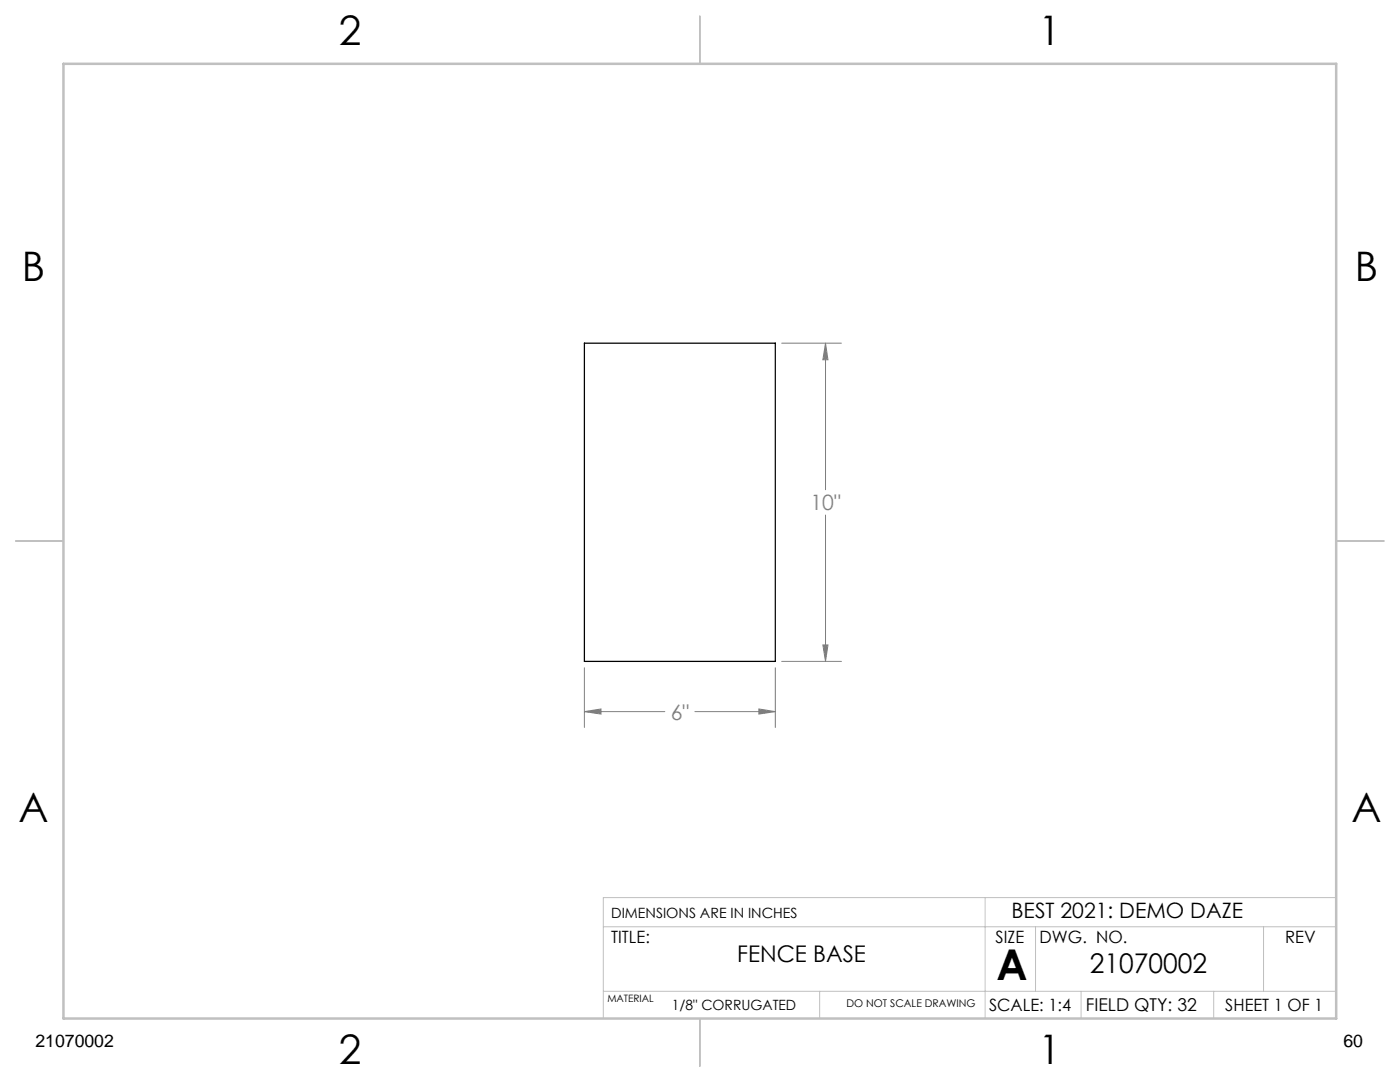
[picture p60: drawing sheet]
<svg xmlns="http://www.w3.org/2000/svg" width="279mm" height="216mm" viewBox="0 0 279 216" stroke-linecap="round" stroke-linejoin="round" font-family="sans-serif">
<defs><g id="words">
<text font-size="8.5" x="198.9" y="195.5">A</text>
<g font-size="8.1">
<text x="67.6" y="8.9">2</text>
<text x="207.3" y="8.9">1</text>
<text x="4.4" y="56.2">B</text>
<text x="270.4" y="56.2">B</text>
<text x="3.7" y="164.1">A</text>
<text x="269.7" y="164.1">A</text>
<text x="67.6" y="212.4">2</text>
<text x="207.3" y="212.4">1</text>
</g>
<text font-size="5.4" x="217.5" y="194.1">21070002</text>
<text font-size="4.6" x="147.1" y="191.9">FENCE BASE</text>
<g font-size="4.2" fill="#808080">
<text x="161.8" y="101.8">10&quot;</text>
<text x="133.9" y="143.6">6&quot;</text>
</g>
<text font-size="4.2" x="201.9" y="183.1">BEST 2021: DEMO DAZE</text>
<g font-size="3.5">
<text x="216.7" y="201.7">FIELD QTY: 32</text>
<text x="7.1" y="208.8">21070002</text>
<text x="268.1" y="208.8">60</text>
</g>
<g font-size="3.4">
<text x="122" y="188.1">TITLE:</text>
<text x="198.7" y="188.1">SIZE</text>
<text x="207.5" y="188.1">DWG. NO.</text>
<text x="256.5" y="188.2">REV</text>
<text x="197.4" y="201.7">SCALE: 1:4</text>
<text x="244.5" y="201.7">SHEET 1 OF 1</text>
</g>
<g font-size="2.8">
<text x="122" y="183.1">DIMENSIONS ARE IN INCHES</text>
<text x="134.1" y="201.4">1/8&quot; CORRUGATED</text>
</g>
<text font-size="2.1" x="168.9" y="201">DO NOT SCALE DRAWING</text>
<text font-size="2" x="121.2" y="200">MATERIAL</text>
</g></defs>
<path d="M156 68.5h11.9M164.7 68.5l.5 3.3h-1zM164.7 68.5v29.2M164.7 102.8v29.2M116.6 133.2v12M154.7 133.2v12M156 132h11.9M164.2 128.7h1l-.5 3.3zM116.6 142l3.3-.5v1zM116.6 142h16.1M138.7 142h16M151.4 141.5l3.3 .5-3.3 .5z" fill="none" stroke="#808080" stroke-width=".2"/>
<path d="M196.6 179.1v24.1M266.7 179.1h-146.3v24.1M120.4 197.8h146.3M120.4 184.9h146.3M163.6 197.8v5.4M206.7 184.9v12.9M215.8 197.8v5.4M242.2 197.8v5.4M252.2 184.9v12.9" fill="none" stroke="#c0c0c0" stroke-width=".2"/>
<path d="M139.7 3.2v9.5M3.1 107.9h9.6M266.7 107.9h9.5M139.7 203.2v9.6" fill="none" stroke="#c0c0c0" stroke-width=".25"/>
<path d="M12.7 12.7h254v190.5h-254z" fill="none" stroke="#c0c0c0" stroke-width=".5"/>
<path d="M116.6 142l3.3-.5v1zM151.4 141.5l3.3 .5-3.3 .5zM164.2 128.7h1l-.5 3.3zM164.7 68.5l.5 3.3h-1z" fill="#808080"/>
<path d="M116.6 68.5h38.1v63.5h-38.1z" fill="none" stroke="#000" stroke-width=".25"/>
<use href="#words"/>
</svg>
